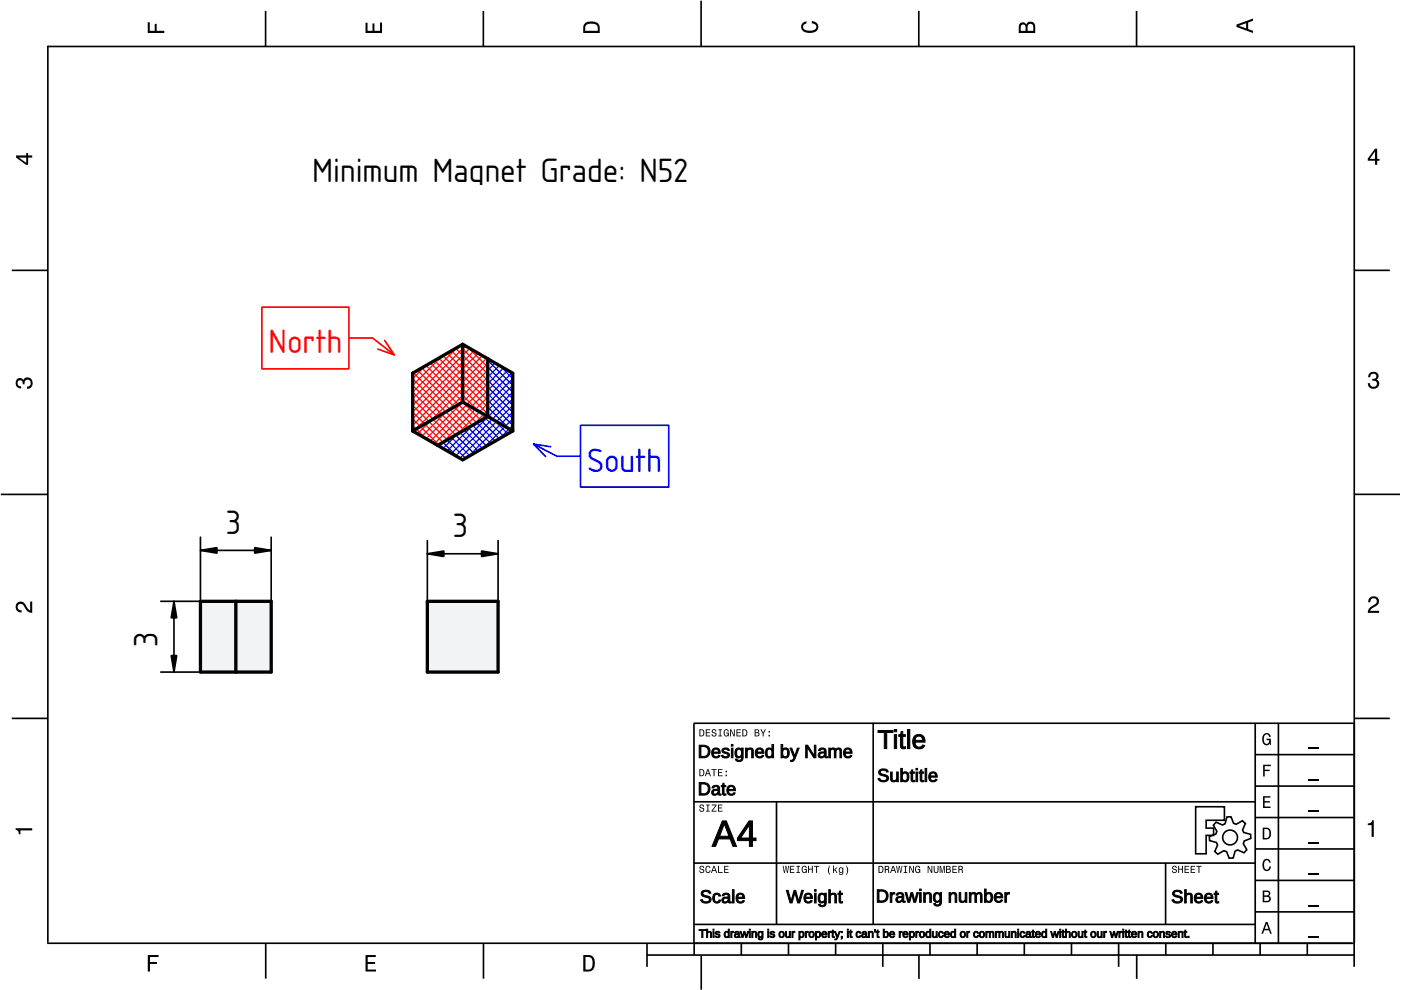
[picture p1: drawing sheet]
<svg xmlns="http://www.w3.org/2000/svg" width="297mm" height="210mm" viewBox="0 0 297 210" stroke-linecap="round" stroke-linejoin="round" font-family="sans-serif">
<defs><g id="words">
<g font-size="6.7">
<text x="66.2" y="38.6">Minimum Magnet Grade: N52</text>
<text x="47.9" y="113.2">3</text>
<text x="96" y="113.9">3</text>
<text x="33.4" y="137.1" transform="rotate(-90 33.4 137.1)">3</text>
</g>
<text font-size="6.7" fill="#f00" x="56.9" y="74.9">North</text>
<text font-size="6.7" fill="#00f" x="124.5" y="100">South</text>
</g></defs>
<g fill="none" stroke="#000" stroke-width=".35">
<path d="M10.1 9.9h277.1M10.1 9.7v190.1M56.3 2.3v7.6M102.5 2.3v7.6M148.6 .1v9.8M194.8 2.3v7.6M241 2.3v7.6M287.1 9.7v195.3M2.5 57.3h7.5M287.2 57.3h7.5M.2 104.8h10M287.2 104.8h9.6"/>
<path d="M2.5 152.3h7.5M147.1 153.3h140.1M147.1 153.3v46.7M185.1 153.2v42.8M266.1 160h21.1M266.1 153.3v46.7M271.1 153.3v46.7M287.2 152.3h7.5M147.1 170h119.1M164.6 170v26M266.1 180h21.1M266.1 173.3h21.1"/>
<path d="M266.1 166.7h21.1M10 200h277.2M56.3 200v7.5M102.5 200v7.5M137.2 200v5M147.1 196h119.1M147.1 183h119.1M147.2 200v2.5M157.2 200v2.5M167.2 200v2.5M177.2 200v2.5M187.2 200v5"/>
<path d="M197.2 200v2.5M207.2 200v2.5M217.2 200v2.5M227.2 200v2.5M237.2 200v5M247.1 183v13M247.2 200v2.5M257.2 200v2.5M266.1 193.3h21.1M266.1 186.7h21.1M267.2 200v2.5M277.2 200v2.5"/>
<path d="M137.1 202.5h150.1M148.7 202.6v7.2M194.8 202.4v5.1M241 202.4v5.1"/>
</g>
<g fill="#000">
<path d="M31.3 4.7h.5v1.8h1v-1.4h.4v1.4h1.6v.5h-3.5z" fill-rule="evenodd"/>
<path d="M77.5 4.8h.4v1.7h1.1v-1.5h.4v1.5h1.2v-1.7h.4v2.2h-3.5z" fill-rule="evenodd"/>
<path d="M124.1 4.9a2.19 2.19 0 0 0-.4 2.1h3.5v-1.2a1.42 1.42 0 0 0-1.8-1.3zM124.4 5.2a2.14 2.14 0 0 1 2.3 .3v1h-2.6v-1z" fill-rule="evenodd"/>
<path d="M170.1 4.9l.9-.4v.5a.7 .7 0 0 0-.7 .5 .7 .7 0 0 0 .3 .8 1.69 1.69 0 0 0 2.5-.6 .9 .9 0 0 0-1-.8v-.5a1.24 1.24 0 0 1 1.4 1.1 1.24 1.24 0 0 1-1 1.4 2.22 2.22 0 0 1-2.5-.7l-.2-.5z" fill-rule="evenodd"/>
<path d="M216.2 5l-.2 .8v1.2h3.5v-1.3a.98 .98 0 0 0-.7-1.1 .98 .98 0 0 0-1.2 .6 .84 .84 0 0 0-1.4-.2zM216.5 5.3a.54 .54 0 0 1 .7-.1 .54 .54 0 0 1 .2 .6v.7h-1zM218 5.2a.62 .62 0 0 1 .7-.1 .62 .62 0 0 1 .4 .6v.8h-1.2z" fill-rule="evenodd"/>
<path d="M262.2 5.2v.5l3.5 1.3v-.5l-1.1-.3v-1.4l1.1-.4v-.5zM262.7 5.5l1.5-.6v1.1z" fill-rule="evenodd"/>
<path d="M3.4 33v.4l2.1 1.5h.5v-1.5h.8v-.4h-.8v-.5h-.4v.5zM4 33.4h1.6v1.1z" fill-rule="evenodd"/>
<path d="M291.5 31.5l-1.5 2.1v.5h1.5v.8h.5v-.8h.5v-.4h-.5v-2.2zM291.5 32.1v1.6h-1.1z" fill-rule="evenodd"/>
<path d="M3.6 80.4a.86 .86 0 0 1 1.4 .2 1.06 1.06 0 0 1 1.2-.5 1.06 1.06 0 0 1 .7 1.2 1.1 1.1 0 0 1-1.2 1.1v-.4a.71 .71 0 0 0 .8-1 .71 .71 0 0 0-1.3-.1v.6h-.4a.61 .61 0 0 0-.3-.8 .61 .61 0 0 0-.8 .2 .61 .61 0 0 0 .2 .8l.6 .2v.5a1.15 1.15 0 0 1-1.2-.7 1.15 1.15 0 0 1 .3-1.3z" fill-rule="evenodd"/>
<path d="M290.4 79.1a1.08 1.08 0 0 1 1.3-.2 1.08 1.08 0 0 1 .5 1.3l-.3 .3a1.06 1.06 0 0 1 .5 1.3 1.06 1.06 0 0 1-1.2 .6 1.1 1.1 0 0 1-1.2-1.2h.5a.71 .71 0 0 0 .9 .8 .71 .71 0 0 0 .1-1.2l-.5-.1v-.4a.61 .61 0 0 0 .7-.3 .61 .61 0 0 0-.2-.8 .61 .61 0 0 0-.8 .2l-.2 .6h-.4z" fill-rule="evenodd"/>
<path d="M3.6 127.9a1.22 1.22 0 0 1 2 .7l.4 .6 .4 .2v-1.9h.4v2.4a1.8 1.8 0 0 1-1.7-1.4 .71 .71 0 0 0-.9-.5 .71 .71 0 0 0-.5 .9 .71 .71 0 0 0 .9 .5v.5a1.18 1.18 0 0 1-1.2-.7 1.18 1.18 0 0 1 .2-1.3z" fill-rule="evenodd"/>
<path d="M290.4 126.7a1.18 1.18 0 0 1 1.9 .3 1.18 1.18 0 0 1-1 1.7l-.5 .4-.3 .4h1.9v.4h-2.4a1.8 1.8 0 0 1 1.4-1.7 .71 .71 0 0 0 .5-.9 .71 .71 0 0 0-.9-.5 .71 .71 0 0 0-.5 .9h-.4z" fill-rule="evenodd"/>
<path d="M148.3 154.6v1.5h.5a.77 .77 0 0 0 .6-.7 .77 .77 0 0 0-.6-.8zM148.5 154.8a.58 .58 0 0 1 .6 .6 .58 .58 0 0 1-.6 .6zM149.6 154.6v1.5h1v-.1h-.8v-.6h.7v-.1h-.7v-.5h.8v-.2zM151 154.7a.53 .53 0 0 0 0 .6 .53 .53 0 0 0 .6 .2 .32 .32 0 0 1-.2 .5 .32 .32 0 0 1-.4-.4h-.1a.5 .5 0 0 0 .6 .6 .5 .5 0 0 0 .2-.9l-.4-.1a.28 .28 0 0 1-.1-.3 .28 .28 0 0 1 .3-.2 .28 .28 0 0 1 .2 .4h.2a.51 .51 0 0 0-.3-.5 .51 .51 0 0 0-.6 .1zM152.3 154.6v.2h.3v1.2h-.3v.1h.8v-.1h-.3v-1.2h.3v-.2zM153.6 154.8a.81 .81 0 0 0 .5 1.4l.3-.3 .1 .2v-.8h-.5v.2h.3l-.2 .5a.6 .6 0 0 1-.5-.6 .6 .6 0 0 1 .5-.6l.2 .3h.2l-.2-.4a.53 .53 0 0 0-.7 .1zM154.8 154.6v1.5h.2v-1.2l.6 1.2h.2v-1.5h-.2v1.3l-.6-1.3zM156.1 154.6v1.5h1v-.1h-.8v-.6h.7v-.1h-.7v-.5h.8v-.2zM157.4 154.6v1.5h.5a.77 .77 0 0 0 .6-.7 .77 .77 0 0 0-.6-.8zM157.6 154.8a.58 .58 0 0 1 .6 .6 .58 .58 0 0 1-.6 .6zM160 154.6v1.5h.6a.42 .42 0 0 0 .4-.3 .42 .42 0 0 0-.2-.5l.2-.2-.1-.4zM160.2 154.8h.3a.23 .23 0 0 1 .3 .2 .23 .23 0 0 1-.3 .3h-.3zM160.2 155.4h.3a.26 .26 0 0 1 .3 .3 .26 .26 0 0 1-.3 .3h-.3zM161.2 154.6l.5 .9v.6h.2v-.6l.5-.9h-.2l-.4 .7-.4-.7zM162.9 155.8v.3h.3v-.3zM162.9 155v.3h.3v-.3z" fill-rule="evenodd"/>
<path d="M267.9 155.8a.85 .85 0 0 1 .9-.4 .85 .85 0 0 1 .6 .8h-.3l-.1-.2a.49 .49 0 0 0-.4-.3 .49 .49 0 0 0-.5 .3 1.2 1.2 0 0 0 .4 1.7 .66 .66 0 0 0 .6-.8h-.6v-.3h1v1.4h-.2l-.1-.4-.3 .3a.85 .85 0 0 1-1.2-.6v-1.1z" fill-rule="evenodd"/>
<path d="M3.3 175.6h3.5v.5h-2.5v.8h-.3a.77 .77 0 0 0-.7-1z" fill-rule="evenodd"/>
<path d="M148.4 170.7a.53 .53 0 0 0 0 .6 .53 .53 0 0 0 .6 .2 .32 .32 0 0 1-.2 .5 .32 .32 0 0 1-.4-.4h-.2a.5 .5 0 0 0 .7 .5 .5 .5 0 0 0 .2-.8l-.4-.1a.28 .28 0 0 1-.1-.4 .28 .28 0 0 1 .3-.1 .28 .28 0 0 1 .2 .3h.2a.51 .51 0 0 0-.3-.4 .51 .51 0 0 0-.6 .1zM149.7 170.6v.2h.3v1.1h-.3v.2h.8v-.2h-.3v-1.1h.3v-.2zM150.9 170.6v.2h.8l-.9 1.3h1.1v-.2h-.8l.8-1.3zM152.2 170.6v1.5h1v-.2h-.8v-.5h.7v-.2h-.7v-.4h.8v-.2z" fill-rule="evenodd"/>
<path d="M148.3 163.1v1.5h.5a.77 .77 0 0 0 .6-.8 .77 .77 0 0 0-.6-.7zM148.5 163.3a.58 .58 0 0 1 .6 .5 .58 .58 0 0 1-.6 .6zM150 163.1l-.6 1.5h.2l.2-.5h.6l.1 .5h.2l-.5-1.5zM150.1 163.3l.2 .7h-.4zM150.8 163.1v.2h.5v1.3h.2v-1.3h.4v-.2zM152.2 163.1v1.5h1v-.2h-.8v-.5h.7v-.2h-.7v-.4h.8v-.2zM153.8 164.3v.3h.3v-.3zM153.8 163.4v.3h.3v-.3z" fill-rule="evenodd"/>
<path d="M267.8 168.8h1.5v.3h-1.2v.8h1.1v.3h-1.1v.8h1.3v.3h-1.6z" fill-rule="evenodd"/>
<path d="M267.8 162.1h1.6v.3h-1.3v.8h1.1v.3h-1.1v1.1h-.3z" fill-rule="evenodd"/>
<path d="M267.7 175.5v2.5h.8a1.37 1.37 0 0 0 .7-2.2 1.56 1.56 0 0 0-1.5-.3zM268.1 175.8a.98 .98 0 0 1 1.1 .7 .98 .98 0 0 1-.7 1.2h-.4z" fill-rule="evenodd"/>
<path d="M290 174.6a.77 .77 0 0 0 .9-.7h.4v3.5h-.5v-2.5h-.8z" fill-rule="evenodd"/>
<path d="M148.4 183.7a.53 .53 0 0 0 0 .6 .53 .53 0 0 0 .6 .2 .32 .32 0 0 1-.2 .5 .32 .32 0 0 1-.4-.4h-.2a.5 .5 0 0 0 .7 .5 .5 .5 0 0 0 .2-.8l-.4-.1a.28 .28 0 0 1-.1-.4 .28 .28 0 0 1 .3-.1 .28 .28 0 0 1 .2 .3h.2a.51 .51 0 0 0-.3-.4 .51 .51 0 0 0-.6 .1zM149.7 183.8l-.1 .2a.67 .67 0 0 0 0 .8 .67 .67 0 0 0 .9 .2l.1-.5h-.2l-.2 .4a.61 .61 0 0 1-.4-.6 .61 .61 0 0 1 .4-.6l.2 .3h.2l-.2-.3a.5 .5 0 0 0-.7 .1zM151.3 183.6l-.6 1.5h.2l.2-.5h.6l.1 .5h.2l-.5-1.5zM151.4 183.8l.2 .7h-.4zM152.2 183.6v1.5h1v-.2h-.8v-1.3zM153.5 183.6v1.5h1v-.2h-.8v-.5h.7v-.2h-.7v-.4h.8v-.2z" fill-rule="evenodd"/>
<path d="M166 183.6l.2 1.5h.2l.2-1.3 .2 1.3h.2l.3-1.5h-.2l-.2 1.3-.2-1.3h-.2l-.2 1.3-.2-1.3zM167.5 183.6v1.5h.9v-.2h-.7v-.5h.6v-.2h-.6v-.4h.7v-.2zM168.9 183.6v.2h.2v1.1h-.2v.2h.7v-.2h-.3v-1.1h.3v-.2zM170.1 183.8a.82 .82 0 0 0 .5 1.3l.3-.2 .2 .2v-.8h-.6v.2h.4l-.2 .4a.6 .6 0 0 1-.5-.6 .6 .6 0 0 1 .4-.6l.2 .3h.2l-.1-.3a.53 .53 0 0 0-.8 .1zM171.3 183.6v1.5h.2v-.7h.6v.7h.2v-1.5h-.2v.6h-.6v-.6zM172.6 183.6v.2h.4v1.3h.2v-1.3h.5v-.2zM175.9 183.5a1.35 1.35 0 0 0 .1 2 1.84 1.84 0 0 1 0-2zM176.6 183.5v1.6h.2v-.4l.2-.2 .3 .6h.3l-.5-.8 .5-.4h-.3l-.5 .5v-.9zM177.9 184a.59 .59 0 0 0-.1 .8 .59 .59 0 0 0 .7 .3l.1-.2a.31 .31 0 0 1-.1 .4 .31 .31 0 0 1-.5-.1h-.1a.47 .47 0 0 0 .5 .3 .47 .47 0 0 0 .4-.5v-1.1h-.2v.2l-.3-.2zM178.1 184.2l.1-.1a.42 .42 0 0 1 .4 .4 .42 .42 0 0 1-.4 .4l-.2-.2zM179.3 183.5a1.85 1.85 0 0 1 0 2 1.22 1.22 0 0 0 0-2z" fill-rule="evenodd"/>
<path d="M186.3 183.6v1.5h.5a.77 .77 0 0 0 .6-.8 .77 .77 0 0 0-.6-.7zM186.5 183.8a.58 .58 0 0 1 .6 .5 .58 .58 0 0 1-.6 .6zM187.6 183.6v1.5h.2v-.7a.45 .45 0 0 1 .5 .2 .45 .45 0 0 1 .1 .5l.2-.1-.3-.7a.42 .42 0 0 0 .2-.4 .42 .42 0 0 0-.4-.3zM187.8 183.8h.2a.26 .26 0 0 1 .3 .2 .26 .26 0 0 1-.3 .3h-.2zM189.3 183.6l-.6 1.5h.2l.2-.5h.6l.1 .5h.2l-.5-1.5zM189.4 183.8l.2 .7h-.5zM190 183.6l.3 1.5h.1l.3-1.3 .2 1.3h.2l.2-1.5h-.1l-.2 1.3-.2-1.3h-.2l-.2 1.3-.2-1.3zM191.6 183.6v.2h.3v1.1h-.3v.2h.7v-.2h-.2v-1.1h.2v-.2zM192.8 183.6v1.5h.2v-1.2l.5 1.2h.3v-1.5h-.2v1.2l-.6-1.2zM194.2 183.8a.81 .81 0 0 0 .5 1.3l.3-.2 .1 .2v-.8h-.5v.2h.3l-.2 .4a.6 .6 0 0 1-.5-.6 .6 .6 0 0 1 .5-.6l.2 .3h.2l-.2-.3a.53 .53 0 0 0-.7 .1zM196.7 183.6v1.5h.2v-1.2l.5 1.2h.3v-1.5h-.2v1.2l-.6-1.2zM198 183.6v.9a.52 .52 0 0 0 .5 .6 .52 .52 0 0 0 .5-.6v-.9h-.2v.9a.33 .33 0 0 1-.3 .4 .33 .33 0 0 1-.3-.4v-.9zM199.2 183.6v1.5h.2v-1.4l.3 1.4h.2l.2-1.4v1.4h.2v-1.5h-.3l-.2 1.3-.3-1.3zM200.6 183.6v1.5h.5a.42 .42 0 0 0 .5-.3 .42 .42 0 0 0-.3-.5l.2-.2-.1-.4zM200.8 183.8h.3a.23 .23 0 0 1 .2 .2 .23 .23 0 0 1-.2 .2h-.3zM200.8 184.4h.3a.26 .26 0 0 1 .3 .2 .26 .26 0 0 1-.3 .3h-.3zM201.9 183.6v1.5h1v-.2h-.8v-.5h.7v-.2h-.7v-.4h.8v-.2zM203.2 183.6v1.5h.2v-.7a.45 .45 0 0 1 .5 .2 .45 .45 0 0 1 .1 .5l.2-.1-.3-.7a.42 .42 0 0 0 .2-.4 .42 .42 0 0 0-.4-.3zM203.4 183.8h.2a.26 .26 0 0 1 .3 .2 .26 .26 0 0 1-.3 .3h-.2z" fill-rule="evenodd"/>
<path d="M248.6 183.7a.53 .53 0 0 0 0 .6 .53 .53 0 0 0 .6 .2 .32 .32 0 0 1-.2 .5 .32 .32 0 0 1-.3-.4h-.2a.5 .5 0 0 0 .6 .5 .5 .5 0 0 0 .2-.8l-.4-.1a.28 .28 0 0 1-.1-.4 .28 .28 0 0 1 .3-.1 .28 .28 0 0 1 .2 .3h.2a.51 .51 0 0 0-.3-.4 .51 .51 0 0 0-.6 .1zM249.8 183.6v1.5h.2v-.7h.6v.7h.2v-1.5h-.2v.6h-.6v-.6zM251.1 183.6v1.5h1v-.2h-.8v-.5h.7v-.2h-.7v-.4h.8v-.2zM252.4 183.6v1.5h1v-.2h-.8v-.5h.7v-.2h-.7v-.4h.8v-.2zM253.6 183.6v.2h.5v1.3h.2v-1.3h.5v-.2z" fill-rule="evenodd"/>
<path d="M268.4 195.5l-1 2.5h.4l.2-.8h1l.3 .8h.3l-.9-2.5zM268.5 195.8l.4 1.1h-.7z" fill-rule="evenodd"/>
<path d="M267.7 188.8v2.5h1a.7 .7 0 0 0 .7-.5 .7 .7 0 0 0-.4-.8 .61 .61 0 0 0 .3-.8 .61 .61 0 0 0-.7-.4zM268 189.1h.6a.38 .38 0 0 1 .4 .4 .38 .38 0 0 1-.5 .3h-.5zM268 190.2h.6a.44 .44 0 0 1 .5 .4 .44 .44 0 0 1-.5 .4h-.6z" fill-rule="evenodd"/>
<path d="M267.9 182.4a.85 .85 0 0 1 .9-.3 .85 .85 0 0 1 .6 .8h-.3l-.1-.2a.47 .47 0 0 0-.4-.3 .47 .47 0 0 0-.4 .2 1.21 1.21 0 0 0 .4 1.8 .64 .64 0 0 0 .5-.7h.4a.89 .89 0 0 1-.8 1 .89 .89 0 0 1-1-.7v-1.2z" fill-rule="evenodd"/>
<path d="M31.3 202.5h2.3v.4h-1.8v1.1h1.5v.4h-1.5v1.6h-.5z" fill-rule="evenodd"/>
<path d="M77.5 202.5h2.2v.4h-1.7v1.1h1.5v.4h-1.5v1.2h1.7v.4h-2.2z" fill-rule="evenodd"/>
<path d="M123.7 202.5v3.5h1.1a1.42 1.42 0 0 0 1.3-1.8 1.38 1.38 0 0 0-1.3-1.7zM124.1 202.9l1.1 .1a1.89 1.89 0 0 1 0 2.5l-1.1 .1z" fill-rule="evenodd"/>
</g>
<path d="M277.5 158.7h2.1M277.5 178.7h2.1M277.5 172h2.1M277.5 165.4h2.1M277.5 198.7h2.1M277.5 192h2.1M277.5 185.4h2.1" fill="none" stroke="#000" stroke-width=".25"/>
<g fill="#000" stroke="#000" stroke-width=".21">
<path d="M148.2 158h.9a1.33 1.33 0 0 1 1.4 1.3 1.33 1.33 0 0 1-1.3 1.4h-1zM148.6 158.3v2.1h.6a1.04 1.04 0 0 0 1-1.1 1.04 1.04 0 0 0-1.1-1zM151.1 158.9a.93 .93 0 0 1 1.1-.2 .93 .93 0 0 1 .5 1h-1.5a.6 .6 0 0 0 .4 .7 .6 .6 0 0 0 .7-.3l.3 .1a.98 .98 0 0 1-1.3 .4 .98 .98 0 0 1-.4-1.3zM151.4 159l-.2 .5h1.1a.55 .55 0 0 0-.3-.6 .55 .55 0 0 0-.6 .1zM153.3 158.7a.93 .93 0 0 1 1.3 .4h-.3a.43 .43 0 0 0-.5-.3 .43 .43 0 0 0-.3 .5l.2 .1a.73 .73 0 0 1 .8 .2 .73 .73 0 0 1 .1 .8 .99 .99 0 0 1-1.6-.2l.3-.1a.5 .5 0 0 0 .6 .4 .5 .5 0 0 0 .4-.6h-.2a.9 .9 0 0 1-1-.9zM155.1 157.9h.3v.3h-.3zM155.1 158.6h.3v2.1h-.3zM156 158.8a.72 .72 0 0 1 1.2 .2v-.4h.4v2a.86 .86 0 0 1-.7 .9 .86 .86 0 0 1-1-.5l.4-.1 .1 .2a.56 .56 0 0 0 .8-.2v-.6a.77 .77 0 0 1-1 .3 .77 .77 0 0 1-.4-1zM156.4 158.9a.95 .95 0 0 0 .3 1.5 .81 .81 0 0 0 .5-.8 .81 .81 0 0 0-.7-.7zM158.1 158.6h.3v.4a.69 .69 0 0 1 .8-.4 .69 .69 0 0 1 .5 .7v1.4h-.3v-1.3a.49 .49 0 0 0-.6-.6 .49 .49 0 0 0-.4 .7v1.2h-.3zM160.4 158.9a.93 .93 0 0 1 1.1-.2 .93 .93 0 0 1 .4 1h-1.4a.6 .6 0 0 0 .4 .7 .6 .6 0 0 0 .7-.3l.3 .1a.98 .98 0 0 1-1.3 .4 .98 .98 0 0 1-.4-1.3zM160.6 159l-.1 .5h1.1a.55 .55 0 0 0-.3-.6 .55 .55 0 0 0-.7 .1zM162.5 158.9a.73 .73 0 0 1 1.2 0v-1h.3v2.8h-.3v-.4a.78 .78 0 0 1-1 .3 .78 .78 0 0 1-.4-.9zM162.8 158.9a.98 .98 0 0 0 .3 1.5 .86 .86 0 0 0 .6-.8 .86 .86 0 0 0-.6-.8zM165.6 157.9h.3v1a.78 .78 0 0 1 1-.2 .78 .78 0 0 1 .4 .9 .83 .83 0 0 1-.9 1.1l-.5-.4v.4h-.3zM166.2 158.9a.92 .92 0 0 0 .3 1.6 .91 .91 0 0 0 0-1.7zM167.5 158.6h.4l.6 1.7 .6-1.7h.3l-.8 2.1a.87 .87 0 0 1-1 .7v-.2h.4l.3-.5zM170.8 158h.4l1.5 2.3v-2.3h.3v2.7h-.4l-1.5-2.3v2.3h-.3zM173.8 158.7a.81 .81 0 0 1 .8-.1 .81 .81 0 0 1 .6 .7v1l.3 .1v.3h-.5l-.2-.4a.69 .69 0 0 1-.8 .5 .69 .69 0 0 1-.5-.9 .69 .69 0 0 1 .8-.5h.5a.47 .47 0 0 0-.3-.6 .47 .47 0 0 0-.6 .4l-.3-.1zM174 159.8a.42 .42 0 0 0 0 .6 .42 .42 0 0 0 .6-.1l.2-.6zM175.7 158.6h.3v.4a.63 .63 0 0 1 .6-.4 .63 .63 0 0 1 .6 .4 .63 .63 0 0 1 .8-.4 .63 .63 0 0 1 .4 .7v1.4h-.3v-1.6a.45 .45 0 0 0-.6-.2 .45 .45 0 0 0-.3 .6v1.2h-.3v-1.6a.45 .45 0 0 0-.6-.2 .45 .45 0 0 0-.2 .6v1.2h-.4zM179.1 158.9a.93 .93 0 0 1 1.1-.2 .93 .93 0 0 1 .5 1h-1.5a.6 .6 0 0 0 .4 .7 .6 .6 0 0 0 .7-.3l.3 .1a.98 .98 0 0 1-1.3 .4 .98 .98 0 0 1-.4-1.3zM179.4 159l-.2 .5h1.1a.55 .55 0 0 0-.3-.6 .55 .55 0 0 0-.6 .1z"/>
<path d="M186.2 154.9h3.1v.4h-1.3v3.4h-.5v-3.4h-1.3zM189.6 154.7h.5v.4h-.5zM189.6 155.8h.5v2.9h-.5zM191.1 155.1h.3v.7h.5v.3h-.5v2.1l.2 .2 .4-.1v.4l-.3 .1a.6 .6 0 0 1-.8-.7v-2h-.3v-.3h.3zM192.4 154.7h.5v4h-.5zM193.9 156.1a1.34 1.34 0 0 1 1.6-.2 1.34 1.34 0 0 1 .6 1.4h-2.1a.86 .86 0 0 0 .6 1.1 .86 .86 0 0 0 1-.4l.4 .1a1.4 1.4 0 0 1-1.8 .6 1.4 1.4 0 0 1-.7-1.8zM194.3 156.3l-.3 .7h1.6a.79 .79 0 0 0-.4-.9 .79 .79 0 0 0-.9 .2z"/>
<path d="M148.2 165.9h.9a1.33 1.33 0 0 1 1.4 1.3 1.33 1.33 0 0 1-1.3 1.4h-1zM148.6 166.2v2.1h.6a1.04 1.04 0 0 0 1-1.1 1.04 1.04 0 0 0-1.1-1zM151.2 166.6a.81 .81 0 0 1 .9-.1 .81 .81 0 0 1 .5 .7v1l.3 .2v.2h-.5l-.2-.4a.69 .69 0 0 1-.8 .5 .69 .69 0 0 1-.5-.9 .69 .69 0 0 1 .9-.5h.4a.47 .47 0 0 0-.3-.5 .47 .47 0 0 0-.6 .3h-.3zM151.4 167.7a.42 .42 0 0 0 0 .7 .42 .42 0 0 0 .6-.2l.2-.6zM153.3 166.1h.2v.4h.4v.3h-.4v1.3l.1 .2h.3v.3h-.3l-.4-.2v-1.6h-.3v-.3h.3zM154.3 166.8a.93 .93 0 0 1 1.2-.2 .93 .93 0 0 1 .4 1h-1.4a.6 .6 0 0 0 .3 .7 .6 .6 0 0 0 .8-.2h.3a.98 .98 0 0 1-1.3 .4 .98 .98 0 0 1-.5-1.3zM154.6 166.9l-.1 .5h1.1a.55 .55 0 0 0-.3-.6 .55 .55 0 0 0-.7 .1z"/>
<path d="M153.2 174.1h.8l2.2 5.3h-.8l-.6-1.5h-2.5l-.6 1.5h-.7zM153.6 174.6l-1 2.7h2zM158.8 174.1h.7v3.6h.8v.5h-.8v1.2h-.6v-1.2h-2.6v-.5zM158.9 174.8l-1.9 2.9h1.9z"/>
<path d="M186.4 163.4a1.21 1.21 0 0 1 1.9 .2l-.3 .1a.7 .7 0 0 0-.7-.4 .7 .7 0 0 0-.6 .5l.7 .4a.82 .82 0 0 1 1 .8 .82 .82 0 0 1-1.1 .8 .98 .98 0 0 1-1.1-.7l.3-.1a.85 .85 0 0 0 .8 .5 .85 .85 0 0 0 .7-.5 1.91 1.91 0 0 0-1.4-.7l-.3-.4zM188.8 163.7h.4v1.3a.49 .49 0 0 0 .5 .5 .49 .49 0 0 0 .4-.6v-1.2h.4v2h-.4v-.3a.69 .69 0 0 1-.8 .3 .69 .69 0 0 1-.5-.7zM191 162.9h.3v1.1a.78 .78 0 0 1 1-.3 .78 .78 0 0 1 .4 1 .83 .83 0 0 1-1 1l-.4-.3v.3h-.3zM191.6 164a.92 .92 0 0 0 .3 1.5 .91 .91 0 0 0 0-1.6zM193.3 163.2h.2v.5h.4v.2h-.4v1.3l.1 .3h.3v.2l-.3 .1-.4-.2v-1.7h-.3v-.2h.3zM194.2 162.9h.3v.3h-.3zM194.2 163.7h.3v2h-.3zM195.2 163.2h.2v.5h.4v.2h-.4v1.3l.2 .3h.2v.2l-.3 .1-.4-.2v-1.7h-.2v-.2h.2zM196.1 162.9h.4v2.8h-.4zM197.1 163.9a.93 .93 0 0 1 1.2-.2 .93 .93 0 0 1 .4 1.1h-1.4a.6 .6 0 0 0 .3 .7 .6 .6 0 0 0 .8-.3l.3 .1a.98 .98 0 0 1-1.3 .4 .98 .98 0 0 1-.5-1.3zM197.4 164.1l-.1 .4h1.1a.55 .55 0 0 0-.3-.6 .55 .55 0 0 0-.7 .2z"/>
<path d="M148.2 197.1h1.4v.2h-.6v1.5h-.2v-1.5h-.6zM149.8 197h.2v.7a.43 .43 0 0 1 .5-.2 .43 .43 0 0 1 .3 .4v.9h-.2v-.8a.31 .31 0 0 0-.3-.4 .31 .31 0 0 0-.3 .4v.8h-.2zM151.2 197h.2v.2h-.2zM151.2 197.5h.2v1.3h-.2zM151.8 197.6l.5-.1 .3 .3h-.1a.27 .27 0 0 0-.4-.2 .27 .27 0 0 0-.2 .3l.6 .2a.35 .35 0 0 1 .2 .4 .35 .35 0 0 1-.3 .3l-.6-.1-.2-.2 .2-.1a.31 .31 0 0 0 .4 .3 .31 .31 0 0 0 .2-.4l-.2-.1a.43 .43 0 0 1-.4-.1 .43 .43 0 0 1 0-.5zM153.7 197.6l.3-.1 .4 .2v-.7h.2v1.8h-.2v-.2a.49 .49 0 0 1-.6 .1 .49 .49 0 0 1-.3-.6zM153.8 197.7v.7l.1 .2a.48 .48 0 0 0 .5-.5 .48 .48 0 0 0-.5-.4zM154.9 197.5h.2l.1 .3 .1-.3h.3v.2h-.3l-.1 .2v.9h-.2zM155.8 197.6l.5-.1a.41 .41 0 0 1 .5 .4v.6l.1 .3h-.2l-.2-.3a.44 .44 0 0 1-.5 .3 .44 .44 0 0 1-.3-.5 .44 .44 0 0 1 .5-.3h.3a.29 .29 0 0 0-.2-.4 .29 .29 0 0 0-.3 .2h-.2zM155.9 198.4a.35 .35 0 0 0 .7 0 .35 .35 0 0 0-.7 0zM156.9 197.5h.3l.2 1.1 .3-1.1h.2l.3 1.1 .3-1.1h.2l-.4 1.3h-.2l-.3-1.1-.3 1.1h-.2zM158.9 197h.2v.2h-.2zM158.9 197.5h.2v1.3h-.2zM159.4 197.5h.2v.2a.43 .43 0 0 1 .5-.2 .43 .43 0 0 1 .3 .4v.9h-.2v-.8a.31 .31 0 0 0-.3-.4 .31 .31 0 0 0-.3 .4v.8h-.2zM160.8 197.6l.4-.1 .4 .2v-.2l.2 .1a1.86 1.86 0 0 1-.3 1.6l-.5 .1-.3-.3 .5 .1a.4 .4 0 0 0 .4-.6 .53 .53 0 0 1-.8 .2 .53 .53 0 0 1-.1-.8zM161 197.7l-.1 .7a.37 .37 0 0 0 .6 .1 .37 .37 0 0 0 .1-.5l-.3-.4zM162.8 197h.2v.2h-.2zM162.8 197.5h.2v1.3h-.2zM163.4 197.6l.6-.1 .3 .3h-.2a.27 .27 0 0 0-.4-.2 .27 .27 0 0 0-.2 .3l.6 .2a.35 .35 0 0 1 .2 .4 .35 .35 0 0 1-.3 .3l-.6-.1-.2-.2 .2-.1a.31 .31 0 0 0 .4 .3 .31 .31 0 0 0 .2-.4l-.1-.1a.43 .43 0 0 1-.5-.1 .43 .43 0 0 1 0-.5zM165.3 197.6a.62 .62 0 0 1 .9 .1 .62 .62 0 0 1-.1 .9 .62 .62 0 0 1-.9-.1zM165.5 197.7l-.1 .7 .2 .2a.48 .48 0 0 0 .5-.5 .48 .48 0 0 0-.5-.4zM166.6 197.5h.2v.8a.31 .31 0 0 0 .3 .4 .31 .31 0 0 0 .3-.5v-.7h.2v1.3h-.2v-.2a.43 .43 0 0 1-.5 .2 .43 .43 0 0 1-.3-.5zM167.9 197.5h.2v.3l.1-.3h.3v.2h-.2l-.2 .2v.9h-.2zM169.4 197.5h.2v.2a.49 .49 0 0 1 .6-.2 .49 .49 0 0 1 .3 .6 .52 .52 0 0 1-.7 .7l-.2-.2v.7h-.2zM169.8 197.7a.47 .47 0 0 0-.2 .6 .47 .47 0 0 0 .6 .2v-.8zM170.7 197.5h.2l.1 .3 .1-.3h.2v.2h-.2l-.1 .2v.9h-.3zM171.6 197.6a.62 .62 0 0 1 .9 .1 .62 .62 0 0 1-.1 .9 .62 .62 0 0 1-.8-.1zM171.8 197.7l-.1 .7 .2 .2a.48 .48 0 0 0 .5-.5 .48 .48 0 0 0-.5-.4zM172.9 197.5h.2v.2a.49 .49 0 0 1 .6-.2 .49 .49 0 0 1 .3 .6 .52 .52 0 0 1-.7 .7l-.2-.2v.7h-.2zM173.3 197.7a.47 .47 0 0 0-.2 .6 .47 .47 0 0 0 .6 .2v-.8zM174.3 197.6a.58 .58 0 0 1 .7-.1 .58 .58 0 0 1 .3 .7h-.9a.37 .37 0 0 0 .2 .4 .37 .37 0 0 0 .5-.2l.2 .1a.65 .65 0 0 1-1 .1 .65 .65 0 0 1 0-1zM174.5 197.7l-.1 .3h.7l-.2-.4zM175.6 197.5h.2v.3l.1-.3h.3v.2h-.2l-.2 .2v.9h-.2zM176.5 197.2h.2v.3h.2v.1h-.2v.9l.2 .3-.4-.1-.1-1.1h-.1v-.1h.1zM176.9 197.5h.3l.3 1 .4-1h.2l-.5 1.3a.52 .52 0 0 1-.6 .5l.4-.5zM178.4 198.5h.2l-.1 .6h-.1l.1-.3zM178.4 197.5h.2v.2h-.2zM179.7 197h.2v.2h-.2zM179.7 197.5h.2v1.3h-.2zM180.3 197.2h.1v.3h.3v.1h-.3v.9l.3 .3-.5-.1v-1.1h-.1v-.1h.1zM181.6 197.6l.6-.1 .3 .3-.2 .1-.2-.3a.44 .44 0 0 0-.5 .6 .44 .44 0 0 0 .7 .3l.2-.1a.59 .59 0 0 1-.8 .3 .59 .59 0 0 1-.2-.9zM182.8 197.6l.5-.1a.41 .41 0 0 1 .5 .4v.6l.1 .3h-.2l-.2-.3a.44 .44 0 0 1-.5 .3 .44 .44 0 0 1-.3-.5 .44 .44 0 0 1 .6-.3h.2a.29 .29 0 0 0-.2-.4 .29 .29 0 0 0-.3 .2h-.2zM182.9 198.4a.35 .35 0 0 0 .7 0 .35 .35 0 0 0-.7 0zM184.1 197.5h.2v.2a.43 .43 0 0 1 .5-.2 .43 .43 0 0 1 .3 .4v.9h-.2v-.8a.31 .31 0 0 0-.3-.4 .31 .31 0 0 0-.3 .4v.8h-.2zM185.4 197.1h.2v.5h-.2zM186 197.2h.2v.3h.2v.1h-.2v.9l.2 .3-.4-.1-.1-1.1h-.1v-.1h.2zM187.3 197h.2v.7a.49 .49 0 0 1 .6-.2 .49 .49 0 0 1 .3 .6 .52 .52 0 0 1-.6 .7l-.3-.2v.2h-.2zM187.6 197.8l-.1 .6 .2 .2a.47 .47 0 0 0 .4-.5 .47 .47 0 0 0-.4-.4zM188.7 197.6a.58 .58 0 0 1 .7-.1 .58 .58 0 0 1 .3 .7h-.9a.37 .37 0 0 0 .2 .4 .37 .37 0 0 0 .5-.2l.2 .1a.65 .65 0 0 1-1 .1 .65 .65 0 0 1 0-1zM188.9 197.7l-.1 .3h.7l-.2-.4zM190.6 197.5h.2l.1 .3 .1-.3h.3v.2h-.3l-.1 .2v.9h-.2zM191.5 197.6a.58 .58 0 0 1 .8-.1 .58 .58 0 0 1 .2 .7h-.9a.37 .37 0 0 0 .3 .4 .37 .37 0 0 0 .4-.2l.2 .1a.65 .65 0 0 1-1 .1 .65 .65 0 0 1 0-1zM191.7 197.7l-.1 .3h.7l-.2-.4zM192.8 197.5h.2v.2a.49 .49 0 0 1 .7-.2 .49 .49 0 0 1 .2 .6 .52 .52 0 0 1-.7 .7l-.2-.2v.7h-.2zM193.2 197.7a.47 .47 0 0 0-.2 .6 .47 .47 0 0 0 .6 .2v-.8zM194.2 197.5h.2v.3l.1-.3h.3v.2h-.3l-.1 .2v.9h-.2zM195.1 197.6a.62 .62 0 0 1 .8 .1 .62 .62 0 0 1 0 .9 .62 .62 0 0 1-.9-.1zM195.2 197.7v.7l.1 .2a.48 .48 0 0 0 .5-.5 .48 .48 0 0 0-.5-.4zM196.4 197.6l.3-.1 .4 .2v-.7h.2l.1 1.8h-.3v-.2a.49 .49 0 0 1-.6 .1 .49 .49 0 0 1-.2-.6zM196.6 197.7l-.1 .7 .1 .2a.48 .48 0 0 0 .5-.5 .48 .48 0 0 0-.4-.4zM197.7 197.5h.2v.8a.31 .31 0 0 0 .3 .4 .31 .31 0 0 0 .3-.5v-.7h.2v1.3h-.2v-.2a.43 .43 0 0 1-.5 .2 .43 .43 0 0 1-.3-.5zM199.1 197.6l.6-.1 .3 .3-.2 .1-.2-.3a.44 .44 0 0 0-.5 .6 .44 .44 0 0 0 .7 .3l.2-.1a.59 .59 0 0 1-.9 .3 .59 .59 0 0 1-.1-.9zM200.3 197.6a.58 .58 0 0 1 .7-.1 .58 .58 0 0 1 .3 .7h-.9a.37 .37 0 0 0 .2 .4 .37 .37 0 0 0 .5-.2l.2 .1a.65 .65 0 0 1-1 .1 .65 .65 0 0 1 0-1zM200.5 197.7l-.1 .3h.7l-.2-.4zM201.6 197.6l.4-.1 .4 .2v-.7h.2v1.8h-.2v-.2a.49 .49 0 0 1-.6 .1 .49 .49 0 0 1-.3-.6zM201.8 197.7v.7l.1 .2a.48 .48 0 0 0 .5-.5 .48 .48 0 0 0-.5-.4zM203.7 197.6a.62 .62 0 0 1 .9 .1 .62 .62 0 0 1-.1 .9 .62 .62 0 0 1-.9-.1zM203.9 197.7l-.1 .7 .2 .2a.48 .48 0 0 0 .5-.5 .48 .48 0 0 0-.5-.4zM205 197.5h.2v.3l.1-.3h.3v.2h-.3l-.1 .2v.9h-.2zM206.5 197.6l.6-.1 .3 .3-.2 .1-.2-.3a.44 .44 0 0 0-.4 .6 .44 .44 0 0 0 .6 .3l.2-.1a.59 .59 0 0 1-.8 .3 .59 .59 0 0 1-.1-.9zM207.8 197.6a.62 .62 0 0 1 .8 .1 .62 .62 0 0 1 0 .9 .62 .62 0 0 1-.9-.1zM207.9 197.7v.7l.1 .2a.48 .48 0 0 0 .5-.5 .48 .48 0 0 0-.5-.4zM209 197.5h.2v.2a.4 .4 0 0 1 .4-.2 .4 .4 0 0 1 .4 .2 .4 .4 0 0 1 .4-.2 .4 .4 0 0 1 .3 .4v.9h-.2v-1l-.2-.2-.3 .3v.9h-.2v-1l-.4-.1-.1 .2-.1 .9h-.2zM211 197.5h.2l.1 .2a.4 .4 0 0 1 .3-.2 .4 .4 0 0 1 .4 .2 .4 .4 0 0 1 .5-.2 .4 .4 0 0 1 .2 .4v.9h-.2v-1l-.2-.2-.3 .3v.9h-.2v-1l-.4-.1-.1 .2v.9h-.3zM213.1 197.5h.2v.8a.31 .31 0 0 0 .3 .4 .31 .31 0 0 0 .3-.5v-.7h.2v1.3h-.2v-.2a.43 .43 0 0 1-.5 .2 .43 .43 0 0 1-.3-.5zM214.4 197.5h.2v.2a.43 .43 0 0 1 .5-.2 .43 .43 0 0 1 .3 .4v.9h-.2v-.8a.31 .31 0 0 0-.3-.4 .31 .31 0 0 0-.3 .4v.8h-.2zM215.8 197h.2v.2h-.2zM215.8 197.5h.2v1.3h-.2zM216.4 197.6l.6-.1 .3 .3-.2 .1-.2-.3a.44 .44 0 0 0-.5 .6 .44 .44 0 0 0 .6 .3l.3-.1a.59 .59 0 0 1-.9 .3 .59 .59 0 0 1-.1-.9zM217.6 197.6l.4-.1a.41 .41 0 0 1 .5 .4v.6l.2 .3h-.3l-.1-.3a.44 .44 0 0 1-.5 .3 .44 .44 0 0 1-.3-.5 .44 .44 0 0 1 .5-.3h.3a.29 .29 0 0 0-.2-.4 .29 .29 0 0 0-.4 .2h-.2zM217.7 198.4a.31 .31 0 0 0 .6 0 .31 .31 0 0 0-.6 0zM219 197.2h.1v.3h.2v.1h-.2v.9l.3 .3-.5-.1v-1.1h-.2v-.1h.2zM219.6 197.6a.58 .58 0 0 1 .7-.1 .58 .58 0 0 1 .3 .7h-.9a.37 .37 0 0 0 .2 .4 .37 .37 0 0 0 .5-.2l.2 .1a.65 .65 0 0 1-1 .1 .65 .65 0 0 1 0-1zM219.8 197.7l-.1 .3h.7l-.2-.4zM221 197.6l.3-.1 .4 .2v-.7h.2v1.8h-.2v-.2a.49 .49 0 0 1-.6 .1 .49 .49 0 0 1-.3-.6zM221.1 197.7v.7l.1 .2a.48 .48 0 0 0 .5-.5 .48 .48 0 0 0-.5-.4zM222.8 197.5h.2l.2 1.1 .3-1.1h.3l.2 1.1 .3-1.1h.2l-.3 1.3h-.3l-.3-1.1-.2 1.1h-.3zM224.7 197h.2v.2h-.2zM224.7 197.5h.2v1.3h-.2zM225.3 197.2h.2v.3h.2v.1h-.2v.9l.2 .3-.4-.1-.1-1.1h-.1v-.1h.1zM225.9 197h.2v.7a.43 .43 0 0 1 .5-.2 .43 .43 0 0 1 .3 .4v.9h-.2v-.8a.31 .31 0 0 0-.3-.4 .31 .31 0 0 0-.3 .4v.8h-.2zM227.3 197.6a.62 .62 0 0 1 .9 .1 .62 .62 0 0 1-.1 .9 .62 .62 0 0 1-.9-.1zM227.5 197.7l-.1 .7 .2 .2a.48 .48 0 0 0 .5-.5 .48 .48 0 0 0-.5-.4zM228.6 197.5h.2v.8a.31 .31 0 0 0 .3 .4 .31 .31 0 0 0 .3-.5v-.7h.2v1.3h-.2v-.2a.43 .43 0 0 1-.5 .2 .43 .43 0 0 1-.3-.5zM230 197.2h.2v.3h.2v.1h-.2v.9l.2 .3-.4-.1v-1.1h-.2v-.1h.2zM231.4 197.6a.62 .62 0 0 1 .9 .1 .62 .62 0 0 1-.1 .9 .62 .62 0 0 1-.9-.1zM231.5 197.7v.7l.1 .2a.48 .48 0 0 0 .6-.5 .48 .48 0 0 0-.5-.4zM232.6 197.5h.3v.8a.31 .31 0 0 0 .3 .4 .31 .31 0 0 0 .3-.5v-.7h.2v1.3h-.2v-.2a.43 .43 0 0 1-.5 .2 .43 .43 0 0 1-.4-.5zM234 197.5h.2v.3l.1-.3h.3v.2h-.2l-.2 .2v.9h-.2zM235.3 197.5h.2l.3 1.1 .3-1.1h.2l.3 1.1 .3-1.1h.2l-.4 1.3h-.2l-.3-1.1-.3 1.1h-.2zM237.2 197.5h.2l.1 .3 .1-.3h.2v.2h-.2l-.1 .2v.9h-.3zM238 197h.3v.2h-.3zM238 197.5h.3v1.3h-.3zM238.7 197.2h.1v.3h.3v.1h-.3v.9l.3 .3-.5-.1v-1.1h-.1v-.1h.1zM239.4 197.2h.1v.3h.2v.1h-.2v.9l.3 .3-.5-.1v-1.1h-.2v-.1h.2zM240 197.6a.58 .58 0 0 1 .7-.1 .58 .58 0 0 1 .3 .7h-.9a.37 .37 0 0 0 .2 .4 .37 .37 0 0 0 .5-.2l.2 .1a.65 .65 0 0 1-1 .1 .65 .65 0 0 1 0-1zM240.2 197.7l-.1 .3h.7l-.2-.4zM241.3 197.5h.2v.2a.43 .43 0 0 1 .5-.2 .43 .43 0 0 1 .3 .4v.9h-.2v-.8a.31 .31 0 0 0-.3-.4 .31 .31 0 0 0-.3 .4v.8h-.2zM243.4 197.6l.6-.1 .3 .3-.2 .1-.2-.3a.44 .44 0 0 0-.5 .6 .44 .44 0 0 0 .7 .3l.2-.1a.59 .59 0 0 1-.9 .3 .59 .59 0 0 1-.1-.9zM244.6 197.6a.62 .62 0 0 1 .9 .1 .62 .62 0 0 1-.1 .9 .62 .62 0 0 1-.9-.1zM244.8 197.7l-.1 .7 .2 .2a.48 .48 0 0 0 .5-.5 .48 .48 0 0 0-.5-.4zM245.9 197.5h.2v.2a.43 .43 0 0 1 .5-.2 .43 .43 0 0 1 .3 .4v.9h-.2v-.8a.31 .31 0 0 0-.4-.4 .31 .31 0 0 0-.2 .4v.8h-.2zM247.3 197.6l.6-.1 .3 .3h-.2a.27 .27 0 0 0-.3-.2 .27 .27 0 0 0-.2 .3l.5 .2a.35 .35 0 0 1 .2 .4 .35 .35 0 0 1-.3 .3l-.6-.1-.2-.2 .2-.1a.31 .31 0 0 0 .4 .3 .31 .31 0 0 0 .2-.4l-.1-.1a.43 .43 0 0 1-.5-.1 .43 .43 0 0 1 0-.5zM248.5 197.6a.58 .58 0 0 1 .7-.1 .58 .58 0 0 1 .3 .7h-.9a.37 .37 0 0 0 .2 .4 .37 .37 0 0 0 .5-.2l.2 .1a.65 .65 0 0 1-1 .1 .65 .65 0 0 1 0-1zM248.7 197.7l-.1 .3h.7l-.2-.4zM249.8 197.5h.2v.2a.43 .43 0 0 1 .5-.2 .43 .43 0 0 1 .3 .4v.9h-.2v-.8a.31 .31 0 0 0-.3-.4 .31 .31 0 0 0-.3 .4v.8h-.2zM251.2 197.2h.2v.3h.2v.1h-.2v.9l.2 .3-.4-.1v-1.1h-.2v-.1h.2zM251.9 198.5h.2v.3h-.2z"/>
<path d="M148.8 189.1a1.21 1.21 0 0 1 1.9 .3h-.3a.7 .7 0 0 0-.8-.4 .7 .7 0 0 0-.6 .5l.8 .4a.82 .82 0 0 1 1 .9 .82 .82 0 0 1-1.1 .7 .98 .98 0 0 1-1.2-.7l.4-.1a.85 .85 0 0 0 .8 .5 .85 .85 0 0 0 .7-.5 1.91 1.91 0 0 0-1.4-.7l-.3-.4zM151.3 189.6a.83 .83 0 0 1 1.5 .4h-.4a.52 .52 0 0 0-.7-.3 .52 .52 0 0 0-.2 .7 .53 .53 0 0 0 .2 .8 .53 .53 0 0 0 .7-.4h.4a.86 .86 0 0 1-1.1 .7 .86 .86 0 0 1-.6-1.1zM153.4 189.5a.81 .81 0 0 1 .8-.1 .81 .81 0 0 1 .5 .6v1.1l.3 .1v.2h-.4l-.2-.3a.69 .69 0 0 1-.9 .4 .69 .69 0 0 1-.4-.8 .69 .69 0 0 1 .8-.5h.5a.47 .47 0 0 0-.3-.6 .47 .47 0 0 0-.6 .3h-.4zM153.5 190.5a.42 .42 0 0 0 .1 .7 .42 .42 0 0 0 .6-.2l.2-.6zM155.3 188.6h.3v2.8h-.3zM156.3 189.6a.93 .93 0 0 1 1.1-.1 .93 .93 0 0 1 .5 1h-1.5a.6 .6 0 0 0 .4 .7 .6 .6 0 0 0 .7-.3l.3 .1a.98 .98 0 0 1-1.3 .4 .98 .98 0 0 1-.4-1.3zM156.6 189.8l-.2 .4h1.1a.55 .55 0 0 0-.3-.5 .55 .55 0 0 0-.6 .1z"/>
<path d="M166.7 188.8h.4l.6 2.3 .7-2.3h.3l.6 2.3 .7-2.3h.3l-.7 2.6h-.5l-.6-2.2-.6 2.2h-.4zM170.7 189.6a.93 .93 0 0 1 1.1-.1 .93 .93 0 0 1 .5 1h-1.5a.6 .6 0 0 0 .4 .7 .6 .6 0 0 0 .7-.3l.3 .1a.98 .98 0 0 1-1.3 .4 .98 .98 0 0 1-.4-1.3zM171 189.8l-.2 .4h1.1a.55 .55 0 0 0-.3-.5 .55 .55 0 0 0-.6 .1zM172.7 188.6h.3v.4h-.3zM172.7 189.4h.3v2h-.3zM173.6 189.6a.72 .72 0 0 1 1.2 .1l.1-.3h.3v2a.86 .86 0 0 1-.7 .8 .86 .86 0 0 1-1-.5h.4l.1 .2a.56 .56 0 0 0 .8-.2v-.6a.77 .77 0 0 1-.9 .3 .77 .77 0 0 1-.4-1zM174 189.7a.95 .95 0 0 0 .3 1.5 .81 .81 0 0 0 .5-.8 .81 .81 0 0 0-.7-.8zM175.7 188.6h.4l-.1 1.1a.69 .69 0 0 1 .8-.3 .69 .69 0 0 1 .5 .7v1.3h-.3v-1.3a.49 .49 0 0 0-.5-.5 .49 .49 0 0 0-.4 .6v1.2h-.4zM178 188.9h.2v.5h.4v.2h-.4v1.3l.1 .3h.3v.2l-.3 .1-.4-.2v-1.7h-.2v-.2h.2z"/>
<path d="M186 188.6h.9a1.33 1.33 0 0 1 1.4 1.3 1.33 1.33 0 0 1-1.3 1.4h-1zM186.4 188.9v2.1h.6a1.04 1.04 0 0 0 .9-1.1 1.04 1.04 0 0 0-1-1zM188.7 189.3h.4v.4l.2-.4 .4-.1v.4h-.4l-.2 .3v1.4h-.4zM190.3 189.4a.81 .81 0 0 1 .8-.2 .81 .81 0 0 1 .5 .7v1l.3 .2v.2h-.4l-.2-.4a.69 .69 0 0 1-.9 .5 .69 .69 0 0 1-.5-.9 .69 .69 0 0 1 .9-.4h.5a.47 .47 0 0 0-.3-.6 .47 .47 0 0 0-.6 .3h-.4zM190.4 190.4a.42 .42 0 0 0 .1 .7 .42 .42 0 0 0 .6-.2l.2-.6zM191.9 189.3h.4l.4 1.7 .4-1.7h.4l.4 1.7 .5-1.7h.3l-.6 2h-.4l-.4-1.8-.4 1.8h-.4zM195 188.5h.3v.3h-.3zM195 189.3h.3v2h-.3zM195.8 189.3h.4v.3a.69 .69 0 0 1 .8-.4 .69 .69 0 0 1 .5 .7v1.4h-.4v-1.3a.49 .49 0 0 0-.5-.5 .49 .49 0 0 0-.4 .6v1.2h-.4zM198.1 189.5a.72 .72 0 0 1 1.2 .1v-.3h.3v2a.86 .86 0 0 1-.7 .8 .86 .86 0 0 1-.9-.5h.3l.2 .2a.56 .56 0 0 0 .7-.2l.1-.7a.77 .77 0 0 1-1 .4 .77 .77 0 0 1-.4-1zM198.5 189.6a.95 .95 0 0 0 .2 1.5 .81 .81 0 0 0 .6-.9 .81 .81 0 0 0-.7-.7zM201.2 189.3h.3v.3a.69 .69 0 0 1 .8-.4 .69 .69 0 0 1 .6 .7v1.4h-.4v-1.3a.49 .49 0 0 0-.5-.5 .49 .49 0 0 0-.4 .6v1.2h-.4zM203.4 189.3h.3v1.3a.49 .49 0 0 0 .5 .5 .49 .49 0 0 0 .4-.6v-1.2h.4v2h-.3v-.3a.69 .69 0 0 1-.8 .3 .69 .69 0 0 1-.5-.7zM205.5 189.3h.3v.3a.63 .63 0 0 1 .6-.4 .63 .63 0 0 1 .6 .4 .63 .63 0 0 1 .8-.4 .63 .63 0 0 1 .4 .7v1.4h-.3v-1.5a.45 .45 0 0 0-.6-.3 .45 .45 0 0 0-.3 .6v1.2h-.3v-1.5a.45 .45 0 0 0-.6-.3 .45 .45 0 0 0-.2 .6v1.2h-.4zM208.7 188.5h.4v1.1a.78 .78 0 0 1 1-.3 .78 .78 0 0 1 .4 1 .83 .83 0 0 1-1 1l-.4-.3v.3h-.4zM209.3 189.6a.92 .92 0 0 0 .3 1.5 .91 .91 0 0 0 0-1.6zM211 189.5a.93 .93 0 0 1 1.1-.2 .93 .93 0 0 1 .5 1.1h-1.5a.6 .6 0 0 0 .4 .7 .6 .6 0 0 0 .8-.3l.3 .1a.98 .98 0 0 1-1.3 .3 .98 .98 0 0 1-.5-1.2zM211.3 189.6l-.1 .5h1.1a.55 .55 0 0 0-.4-.6 .55 .55 0 0 0-.6 .1zM213 189.3h.4v.4l.2-.4 .4-.1v.4h-.4l-.2 .3v1.4h-.4z"/>
<path d="M248.7 189.1a1.21 1.21 0 0 1 2 .3h-.4a.7 .7 0 0 0-.7-.4 .7 .7 0 0 0-.6 .5l.7 .4a.82 .82 0 0 1 1 .9 .82 .82 0 0 1-1.1 .7 .98 .98 0 0 1-1.1-.7l.3-.1a.85 .85 0 0 0 .8 .5 .85 .85 0 0 0 .8-.5 1.91 1.91 0 0 0-1.5-.7l-.3-.4zM251.2 188.6h.3v1.1a.69 .69 0 0 1 .8-.3 .69 .69 0 0 1 .5 .7v1.3h-.3v-1.3a.49 .49 0 0 0-.6-.5 .49 .49 0 0 0-.4 .6v1.2h-.3zM253.4 189.6a.93 .93 0 0 1 1.2-.1 .93 .93 0 0 1 .4 1h-1.4a.6 .6 0 0 0 .3 .7 .6 .6 0 0 0 .8-.3l.3 .1a.98 .98 0 0 1-1.3 .4 .98 .98 0 0 1-.5-1.3zM253.7 189.8l-.1 .4h1.1a.55 .55 0 0 0-.3-.5 .55 .55 0 0 0-.7 .1zM255.6 189.6a.93 .93 0 0 1 1.1-.1 .93 .93 0 0 1 .5 1h-1.5a.6 .6 0 0 0 .4 .7 .6 .6 0 0 0 .7-.3l.3 .1a.98 .98 0 0 1-1.3 .4 .98 .98 0 0 1-.4-1.3zM255.9 189.8l-.2 .4h1.1a.55 .55 0 0 0-.3-.5 .55 .55 0 0 0-.6 .1zM257.8 188.9h.2v.5h.4v.2h-.4v1.3l.1 .3h.3v.2l-.3 .1-.4-.2-.1-1.7h-.2v-.2h.3z"/>
</g>
<g fill="none" stroke="#000" stroke-width=".34">
<path d="M253.5 171h6.1v2.9h-3.9v1.7h1.6v1.5h-1.6v3.9h-2.2zM257.8 174.3l1.4 .6 .5-.2 .4-1.5h.9l.5 1.4 .6 .2 1.3-.8 .6 .6-.6 1.4 .3 .5 1.5 .4v.9l-1.4 .5-.2 .6 .7 1.3-.5 .6-1.4-.6-.5 .3-.4 1.4-.9 .1-.5-1.4-.6-.2-1.3 .7-.6-.6 .6-1.3-.3-.6-1.4-.4-.1-.8 1.4-.6 .2-.5-.7-1.3z"/>
<circle cx="260.8" cy="177.6" r="1.57"/>
</g>
<path d="M50 135h.1" fill="none" stroke="#000" stroke-width=".21"/>
<g fill="#f1f3f5">
<path d="M87.5 79.1l10.6-6.1 10.6 6.1v12.3l-10.6 6.1-10.6-6.1z" fill-rule="evenodd"/>
<path d="M87.5 79.1l10.6-6.1v12.2l-10.6 6.2z" fill-rule="evenodd"/>
</g>
<g fill="none" stroke="#f00" stroke-width=".25">
<path d="M87.6 79l7.8 7.8M88.5 78.5l7.8 7.8M89.4 78l7.8 7.8M90.3 77.5l-2.8 2.8 7 7M90.3 77.5l7.8 7.7M91.2 77l6.9 6.8-3.3 3.4M92.1 76.4l6 6-6.7 6.7M93 75.9l5.1 5.1-10 10M93.6 75.6l-6.1 6.1 6.1 6.1M93.9 75.4l4.2 4.2-10.6 10.6 .7 .7M94.8 74.9l3.3 3.3-10.6 10.6 1.6 1.6M95.7 74.4l2.4 2.4-10.6 10.6 2.5 2.5"/>
<path d="M96.6 73.9l1.5 1.5-10.6 10.6 3.4 3.4M97 73.7l-9.5 9.4 5.2 5.3M97.5 73.3l.6 .6-10.6 10.6 4.3 4.4"/>
</g>
<path d="M103.4 76.1l5.3 3v12.3l-5.3-3.1z" fill-rule="evenodd" fill="#f1f3f5"/>
<g fill="none" stroke="#00f" stroke-width=".25">
<path d="M103.4 79.2l5.3 5.3-4.3 4.4M103.4 77.8l5.3 5.3-5.2 5.3M103.4 76.4l5.3 5.3-5.3 5.3M104.1 76.4l-.7 .7M105 77l-1.6 1.5M105.9 77.5l-2.5 2.4M105.9 77.5l2.8 2.8-5.3 5.3M106.8 78l-3.4 3.4M107.7 78.5l-4.3 4.3M108.6 79l-5.2 5.2M103.4 84.9l5.3 5.3-.7 .7M103.4 83.5l5.3 5.3-1.6 1.6"/>
<path d="M103.4 82.1l5.3 5.3-2.5 2.5M103.4 80.7l5.3 5.3-3.4 3.4M103.4 87.7l1.4 1.4M103.4 86.3l4.7 4.7"/>
</g>
<path d="M98.1 73l5.3 3.1v12.2l-5.3-3.1z" fill-rule="evenodd" fill="#f1f3f5"/>
<g fill="none" stroke="#f00" stroke-width=".25">
<path d="M98.7 73.3l-.6 .6 5.3 5.3M99.2 73.7l4.2 4.1M99.6 73.9l-1.5 1.5 5.3 5.3M100.5 74.4l-2.4 2.4 5.3 5.3M101.4 74.9l-3.3 3.3 5.3 5.3M102.3 75.4l-4.2 4.2 5.3 5.3M102.6 75.6l.8 .8M103.2 75.9l-5.1 5.1 5.3 5.3M103.4 79.9l-5.3 5.3M103.4 78.5l-5.3 5.3 3.3 3.4M103.4 77.1l-5.3 5.3 5.3 5.3M103.4 87l-.8 .8"/>
<path d="M103.4 85.6l-1.7 1.7M103.4 84.2l-2.6 2.6M103.4 82.8l-3.5 3.5M103.4 81.4l-4.4 4.4"/>
</g>
<path d="M87.5 91.4l10.6-6.2 5.3 3.1-10.6 6.1z" fill-rule="evenodd" fill="#f1f3f5"/>
<g fill="none" stroke="#f00" stroke-width=".25">
<path d="M88.1 91l-.5 .5M88.2 90.9l2.1 2.1M89.1 90.4l3.9 3.9M90 89.9l3.9 3.9M90.9 89.4l3.9 3.9M91.4 89.1l-2.9 2.9M91.8 88.9l3.9 3.9M92.7 88.4l3.9 3.8M93.6 87.8l3.9 3.9M94.5 87.3l3.9 3.9M94.8 87.2l-5.4 5.3M95.4 86.8l3.9 3.9"/>
<path d="M96.3 86.3l3.9 3.9M97.2 85.8l3.9 3.8M99 85.8l-7.8 7.7M99.9 86.3l-7.8 7.7M100.8 86.8l-7.1 7.1M101.4 87.2l1.5 1.4M101.7 87.3l-4.7 4.7M102 89.1l-3.9-3.9-7.8 7.8M102.6 87.8l-2.3 2.3"/>
</g>
<path d="M92.8 94.4l10.6-6.1 5.3 3.1-10.6 6.1z" fill-rule="evenodd" fill="#f1f3f5"/>
<g fill="none" stroke="#00f" stroke-width=".25">
<path d="M93 94.3l.6 .6M93.7 93.9l-.7 .7M93.9 93.8l3.1 3M94.8 93.3l3.9 3.9M95.7 92.8l3.9 3.8M96.6 92.2l3.9 3.9M97 92l-3.1 3.1M97.5 91.7l3.9 3.9M98.4 91.2l3.9 3.9M99.3 90.7l3.9 3.9M100.2 90.2l3.9 3.8M100.3 90.1l-5.5 5.5"/>
<path d="M101.1 89.6l3.9 3.9M102 89.1l3.9 3.9M102.9 88.6l3.9 3.9M103.5 88.4l-7.8 7.7M104.4 88.9l-7.8 7.7M104.8 89.1l2.9 2.9M105.3 89.4l-7.8 7.8M106.2 89.9l-7 6.9M107.1 90.4l-4.5 4.5M108 90.9l-2.1 2.1M108.1 91l.5 .5"/>
</g>
<path d="M98.1 73l10.6 6.1v12.3M98.1 73l-10.6 6.1v12.3M98.1 73v12.2M103.4 76.1v12.2l-10.6 6.1M87.5 91.4l10.6 6.1 10.6-6.1M98.1 85.2l10.6 6.2M98.1 85.2l-10.6 6.2" fill="none" stroke="#000" stroke-width=".7"/>
<path d="M98.1 85.2h.1" fill="none" stroke="#000" stroke-width=".21"/>
<path d="M74 71.7h5l4.6 3.5M81.6 72.2l2 3-3.5-1.2" fill="none" stroke="#f00" stroke-width=".35"/>
<path d="M55.5 65.1h18.5v13.1h-18.5z" fill-rule="evenodd" fill="#fff" stroke="#f00" stroke-width=".35"/>
<path d="M98.1 85.2h.1" fill="none" stroke="#000" stroke-width=".21"/>
<path d="M113.1 94.1l5 2.6h5M116.7 94.7l-3.6-.6 2.6 2.7" fill="none" stroke="#00f" stroke-width=".35"/>
<path d="M123.1 90.2h18.7v13.1h-18.7z" fill-rule="evenodd" fill="#fff" stroke="#00f" stroke-width=".35"/>
<g fill="#f1f3f5">
<path d="M42.5 127.5h15v15h-15z" fill-rule="evenodd"/>
<path d="M50 127.5h7.5v15h-7.5z" fill-rule="evenodd"/>
<path d="M42.5 127.5h7.5v15h-7.5z" fill-rule="evenodd"/>
</g>
<path d="M42.5 127.5h15v15h-15zM50 127.5v15" fill="none" stroke="#000" stroke-width=".7"/>
<path d="M42.5 116.7h15M42.5 113.9v13.6h-8.4M57.5 113.9v13.6M36.9 127.5v15M34.1 142.5h8.4" fill="none" stroke="#000" stroke-width=".35"/>
<path d="M42.5 116.7l3.5-.6v1.2zM54 116.1l3.5 .6-3.5 .6zM36.9 127.5l.6 3.5h-1.2zM36.3 139h1.2l-.6 3.5z" fill="#000" stroke="#000" stroke-width=".35"/>
<path d="M90.6 127.5h15v15h-15z" fill-rule="evenodd" fill="#f1f3f5"/>
<path d="M90.6 127.5h15v15h-15z" fill="none" stroke="#000" stroke-width=".7"/>
<path d="M90.6 117.4h15M90.6 114.6v12.9M105.6 114.6v12.9" fill="none" stroke="#000" stroke-width=".35"/>
<path d="M90.6 117.4l3.5-.6v1.2zM102.1 116.8l3.5 .6-3.5 .6z" fill="#000" stroke="#000" stroke-width=".35"/>
<use href="#words"/>
</svg>
